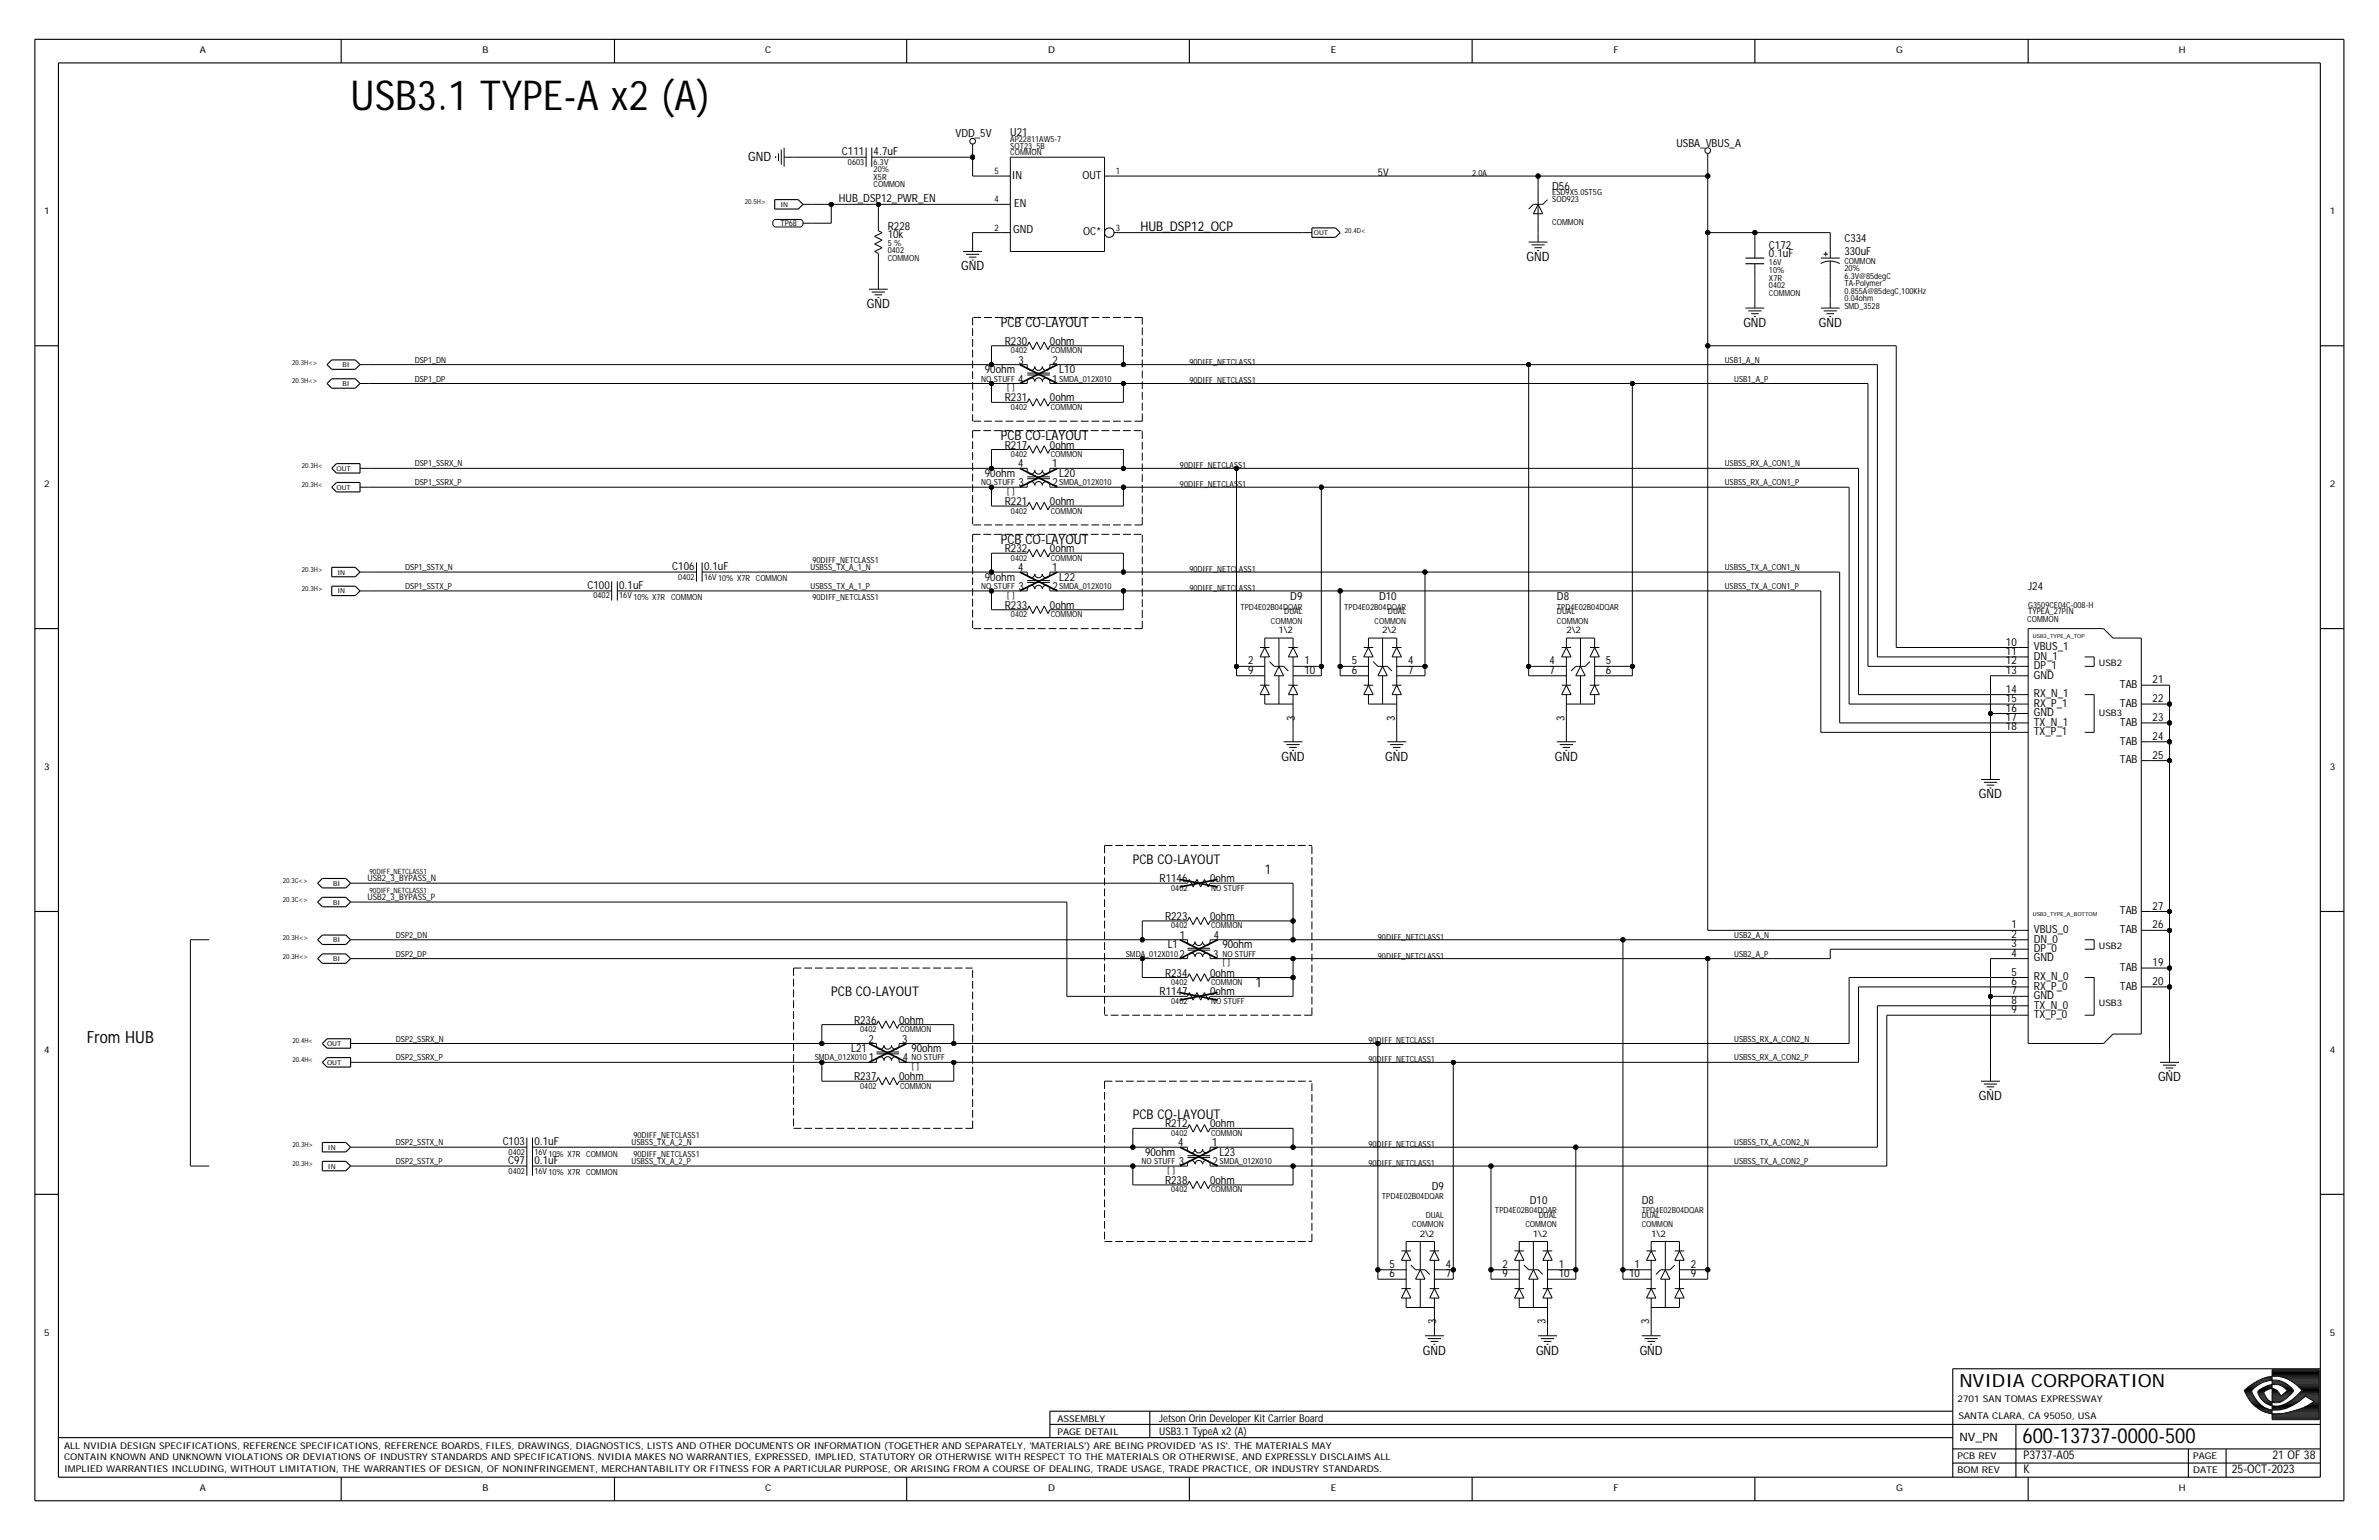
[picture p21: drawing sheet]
<svg xmlns="http://www.w3.org/2000/svg" width="432mm" height="279mm" viewBox="0 0 432 279" stroke-linecap="round" stroke-linejoin="round" font-family="sans-serif">
<defs><g id="words">
<text font-size="7.5" x="63.6" y="20">USB3.1 TYPE-A x2 (A)</text>
<text font-size="3.8" x="367.1" y="261.8">600-13737-0000-500</text>
<text font-size="3.3" x="355.6" y="251.6">NVIDIA CORPORATION</text>
<text font-size="3" x="15.7" y="189.3">From HUB</text>
<g font-size="2.4">
<text x="207" y="41.9">HUB_DSP12_OCP</text>
<text x="181.7" y="59.3">PCB CO-LAYOUT</text>
<text x="181.7" y="79.8">PCB CO-LAYOUT</text>
<text x="181.7" y="98.7">PCB CO-LAYOUT</text>
<text x="205.6" y="156.8">PCB CO-LAYOUT</text>
<text x="229.6" y="158.5">1</text>
<text x="227.9" y="179.1">1</text>
<text x="150.9" y="180.8">PCB CO-LAYOUT</text>
<text x="205.6" y="203">PCB CO-LAYOUT</text>
</g>
<g font-size="2.3">
<text x="135.8" y="29.2">GND</text>
<text x="277.1" y="47.3">GND</text>
<text x="174.4" y="49">GND</text>
<text x="157.3" y="55.9">GND</text>
<text x="316.4" y="59.3">GND</text>
<text x="330.1" y="59.3">GND</text>
<text x="232.6" y="138">GND</text>
<text x="251.4" y="138">GND</text>
<text x="282.2" y="138">GND</text>
<text x="359.2" y="144.8">GND</text>
<text x="391.7" y="196.2">GND</text>
<text x="359.2" y="199.6">GND</text>
<text x="258.3" y="245.8">GND</text>
<text x="278.8" y="245.8">GND</text>
<text x="297.6" y="245.8">GND</text>
</g>
<g font-size="2.2">
<text x="367.3" y="267.3">K</text>
<text x="367.3" y="264.8">P3737-A05</text>
<text x="405.1" y="267.3">25-OCT-2023</text>
<text x="412.5" y="264.8">21 OF 38</text>
</g>
<text font-size="2.1" x="355.6" y="261.5">NV_PN</text>
<g font-size="2">
<text x="152.8" y="28.2">C111</text>
<text x="158.6" y="28.2">4.7uF</text>
<text x="173.4" y="24.9">VDD_5V</text>
<text x="183.4" y="24.6">U21</text>
<text x="304.3" y="26.6">USBA_VBUS_A</text>
<text x="183.7" y="32.5">IN</text>
<text x="196.5" y="32.5">OUT</text>
<text x="281.7" y="34.5">D56</text>
<text x="152.2" y="36.7">HUB_DSP12_PWR_EN</text>
<text x="161.1" y="41.7">R228</text>
<text x="184.1" y="37.6">EN</text>
<text x="161.1" y="43.2">10k</text>
<text x="183.9" y="42.3">GND</text>
<text x="196.6" y="42.7">OC*</text>
<text x="321.1" y="45.1">C172</text>
<text x="321.1" y="46.7">0.1uF</text>
<text x="334.8" y="46.3">330uF</text>
<text x="334.8" y="43.9">C334</text>
<text x="182.4" y="62.6">R230</text>
<text x="184.9" y="66">3</text>
<text x="190.6" y="62.6">0ohm</text>
<text x="191" y="66">2</text>
<text x="178.8" y="67.7">90ohm</text>
<text x="184.8" y="69.4">4</text>
<text x="190.9" y="69.4">1</text>
<text x="192.3" y="67.7">L10</text>
<text x="182.4" y="72.8">R231</text>
<text x="190.6" y="72.8">0ohm</text>
<text x="182.4" y="81.4">R217</text>
<text x="190.6" y="81.4">0ohm</text>
<text x="178.8" y="86.5">90ohm</text>
<text x="184.8" y="84.8">4</text>
<text x="184.9" y="88.2">3</text>
<text x="190.9" y="84.8">1</text>
<text x="191" y="88.2">2</text>
<text x="192.3" y="86.5">L20</text>
<text x="182.4" y="91.6">R221</text>
<text x="190.6" y="91.6">0ohm</text>
<text x="182.4" y="100.2">R232</text>
<text x="190.6" y="100.2">0ohm</text>
<text x="106.6" y="106.9">C100</text>
<text x="112.4" y="106.9">0.1uF</text>
<text x="122" y="103.4">C106</text>
<text x="127.8" y="103.4">0.1uF</text>
<text x="178.8" y="105.3">90ohm</text>
<text x="184.8" y="103.6">4</text>
<text x="184.9" y="107">3</text>
<text x="190.9" y="103.6">1</text>
<text x="191" y="107">2</text>
<text x="192.3" y="105.3">L22</text>
<text x="368.1" y="107">J24</text>
<text x="182.4" y="110.5">R233</text>
<text x="190.6" y="110.5">0ohm</text>
<text x="234.2" y="108.9">D9</text>
<text x="250.3" y="108.9">D10</text>
<text x="282.6" y="108.9">D8</text>
<text x="364.1" y="117.1">10</text>
<text x="364.1" y="118.8">11</text>
<text x="369.2" y="118">VBUS_1</text>
<text x="369.2" y="119.7">DN_1</text>
<text x="226.5" y="122.3">9</text>
<text x="226.5" y="120.6">2</text>
<text x="236.7" y="122.3">10</text>
<text x="236.7" y="120.6">1</text>
<text x="245.3" y="122.3">6</text>
<text x="245.3" y="120.6">5</text>
<text x="255.6" y="122.3">7</text>
<text x="255.6" y="120.6">4</text>
<text x="281.3" y="122.3">7</text>
<text x="281.3" y="120.6">4</text>
<text x="291.5" y="122.3">6</text>
<text x="291.5" y="120.6">5</text>
<text x="364.1" y="125.7">14</text>
<text x="364.1" y="122.3">13</text>
<text x="364.1" y="120.6">12</text>
<text x="369.2" y="121.4">DP_1</text>
<text x="369.2" y="123.1">GND</text>
<text x="384.8" y="124.8">TAB</text>
<text x="390.7" y="124">21</text>
<text x="235" y="130.8" transform="rotate(-90 235 130.8)">3</text>
<text x="253.2" y="130.8" transform="rotate(-90 253.2 130.8)">3</text>
<text x="284" y="130.8" transform="rotate(-90 284 130.8)">3</text>
<text x="364.1" y="130.8">17</text>
<text x="364.1" y="127.4">15</text>
<text x="364.1" y="129.1">16</text>
<text x="369.2" y="130">GND</text>
<text x="369.2" y="128.3">RX_P_1</text>
<text x="369.2" y="126.5">RX_N_1</text>
<text x="369.2" y="131.7">TX_N_1</text>
<text x="384.8" y="128.3">TAB</text>
<text x="384.8" y="131.7">TAB</text>
<text x="390.7" y="130.8">23</text>
<text x="390.7" y="127.4">22</text>
<text x="364.1" y="132.5">18</text>
<text x="369.2" y="133.4">TX_P_1</text>
<text x="384.8" y="135.1">TAB</text>
<text x="390.7" y="137.7">25</text>
<text x="390.7" y="134.2">24</text>
<text x="384.8" y="138.5">TAB</text>
<text x="210.5" y="160.1">R1146</text>
<text x="219.6" y="160.1">0ohm</text>
<text x="211.5" y="166.9">R223</text>
<text x="219.6" y="166.9">0ohm</text>
<text x="384.8" y="165.9">TAB</text>
<text x="390.7" y="165">27</text>
<text x="211.9" y="172">L1</text>
<text x="214.1" y="173.8">2</text>
<text x="214.2" y="170.3">1</text>
<text x="220.2" y="173.8">3</text>
<text x="220.3" y="170.3">4</text>
<text x="221.9" y="172">90ohm</text>
<text x="365.1" y="168.4">1</text>
<text x="365.1" y="173.6">4</text>
<text x="365.1" y="171.9">3</text>
<text x="365.1" y="170.2">2</text>
<text x="369.2" y="169.3">VBUS_0</text>
<text x="369.2" y="171">DN_0</text>
<text x="369.2" y="172.7">DP_0</text>
<text x="384.8" y="169.3">TAB</text>
<text x="390.7" y="168.4">26</text>
<text x="211.5" y="177.2">R234</text>
<text x="219.6" y="177.2">0ohm</text>
<text x="365.1" y="178.7">6</text>
<text x="365.1" y="177">5</text>
<text x="369.2" y="174.4">GND</text>
<text x="369.2" y="177.9">RX_N_0</text>
<text x="369.2" y="179.6">RX_P_0</text>
<text x="384.8" y="176.1">TAB</text>
<text x="384.8" y="179.6">TAB</text>
<text x="390.7" y="178.7">20</text>
<text x="390.7" y="175.3">19</text>
<text x="155" y="185.7">R236</text>
<text x="163.2" y="185.7">0ohm</text>
<text x="210.5" y="180.6">R1147</text>
<text x="219.6" y="180.6">0ohm</text>
<text x="365.1" y="183.8">9</text>
<text x="365.1" y="182.1">8</text>
<text x="365.1" y="180.4">7</text>
<text x="369.2" y="183">TX_N_0</text>
<text x="369.2" y="181.3">GND</text>
<text x="369.2" y="184.7">TX_P_0</text>
<text x="154.5" y="190.9">L21</text>
<text x="157.7" y="189.1">2</text>
<text x="163.8" y="189.1">3</text>
<text x="165.4" y="190.9">90ohm</text>
<text x="155" y="196">R237</text>
<text x="157.7" y="192.6">1</text>
<text x="163.2" y="196">0ohm</text>
<text x="163.9" y="192.6">4</text>
<text x="91.2" y="207.8">C103</text>
<text x="97" y="207.8">0.1uF</text>
<text x="207.8" y="209.7">90ohm</text>
<text x="211.5" y="204.5">R212</text>
<text x="213.9" y="208">4</text>
<text x="219.6" y="204.5">0ohm</text>
<text x="220" y="208">1</text>
<text x="221.4" y="209.7">L23</text>
<text x="92.2" y="211.2">C97</text>
<text x="97" y="211.2">0.1uF</text>
<text x="211.5" y="214.8">R238</text>
<text x="214" y="211.4">3</text>
<text x="219.6" y="214.8">0ohm</text>
<text x="220.1" y="211.4">2</text>
<text x="259.9" y="215.8">D9</text>
<text x="277.7" y="218.4">D10</text>
<text x="298" y="218.4">D8</text>
<text x="252.2" y="230">5</text>
<text x="252.2" y="231.7">6</text>
<text x="262.4" y="230">4</text>
<text x="262.4" y="231.7">7</text>
<text x="272.7" y="231.7">9</text>
<text x="272.7" y="230">2</text>
<text x="282.9" y="231.7">10</text>
<text x="282.9" y="230">1</text>
<text x="295.7" y="231.7">10</text>
<text x="296.7" y="230">1</text>
<text x="306.9" y="230">2</text>
<text x="306.9" y="231.7">9</text>
<text x="260.7" y="240.3" transform="rotate(-90 260.7 240.3)">3</text>
<text x="280.5" y="240.3" transform="rotate(-90 280.5 240.3)">3</text>
<text x="299.4" y="240.3" transform="rotate(-90 299.4 240.3)">3</text>
</g>
<g font-size="1.9">
<text x="250.1" y="31.9">5V</text>
<text x="210.4" y="257.9">Jetson Orin Developer Kit Carrier Board</text>
<text x="210.4" y="260.3">USB3.1 TypeA x2 (A)</text>
</g>
<g font-size="1.7">
<text x="36.3" y="9.7">A</text>
<text x="87.6" y="9.7">B</text>
<text x="138.9" y="9.7">C</text>
<text x="190.2" y="9.7">D</text>
<text x="241.5" y="9.7">E</text>
<text x="292.9" y="9.7">F</text>
<text x="344.2" y="9.7">G</text>
<text x="395.5" y="9.7">H</text>
<text x="8" y="38.8">1</text>
<text x="422.9" y="38.8">1</text>
<text x="8" y="88.4">2</text>
<text x="422.9" y="88.4">2</text>
<text x="8" y="139.7">3</text>
<text x="422.9" y="139.7">3</text>
<text x="8" y="191">4</text>
<text x="422.9" y="191">4</text>
<text x="8" y="242.3">5</text>
<text x="422.9" y="242.3">5</text>
<text x="191.9" y="257.9">ASSEMBLY</text>
<text x="355.3" y="254.3">2701 SAN TOMAS EXPRESSWAY</text>
<text x="355.5" y="257.4">SANTA CLARA, CA 95050, USA</text>
<text x="11.6" y="262.9">ALL NVIDIA DESIGN SPECIFICATIONS, REFERENCE SPECIFICATIONS, REFERENCE BOARDS, FILES, DRAWINGS, DIAGNOSTICS, LISTS AND OTHER DOCUMENTS OR INFORMATION (TOGETHER AND SEPARATELY, 'MATERIALS') ARE BEING PROVIDED 'AS IS'. THE MATERIALS MAY</text>
<text x="191.9" y="260.3">PAGE DETAIL</text>
<text x="11.6" y="264.9">CONTAIN KNOWN AND UNKNOWN VIOLATIONS OR DEVIATIONS OF INDUSTRY STANDARDS AND SPECIFICATIONS. NVIDIA MAKES NO WARRANTIES, EXPRESSED, IMPLIED, STATUTORY OR OTHERWISE WITH RESPECT TO THE MATERIALS OR OTHERWISE, AND EXPRESSLY DISCLAIMS ALL</text>
<text x="11.6" y="267.2">IMPLIED WARRANTIES INCLUDING, WITHOUT LIMITATION, THE WARRANTIES OF DESIGN, OF NONINFRINGEMENT, MERCHANTABILITY OR FITNESS FOR A PARTICULAR PURPOSE, OR ARISING FROM A COURSE OF DEALING, TRADE USAGE, TRADE PRACTICE, OR INDUSTRY STANDARDS.</text>
<text x="355.3" y="267.3">BOM REV</text>
<text x="355.3" y="264.8">PCB REV</text>
<text x="398.1" y="264.8">PAGE</text>
<text x="398.1" y="267.3">DATE</text>
<text x="36.3" y="270.6">A</text>
<text x="87.6" y="270.6">B</text>
<text x="138.9" y="270.6">C</text>
<text x="190.2" y="270.6">D</text>
<text x="241.5" y="270.6">E</text>
<text x="292.9" y="270.6">F</text>
<text x="344.2" y="270.6">G</text>
<text x="395.5" y="270.6">H</text>
</g>
<g font-size="1.6">
<text x="180.5" y="31.6">5</text>
<text x="202.5" y="31.6">1</text>
<text x="180.5" y="41.9">2</text>
<text x="180.5" y="36.7">4</text>
<text x="202.5" y="41.9">3</text>
<text x="232" y="114.9">1\2</text>
<text x="250.9" y="114.9">2\2</text>
<text x="284.3" y="114.9">2\2</text>
<text x="381" y="120.9">USB2</text>
<text x="381" y="130">USB3</text>
<text x="66.7" y="159.9">USB2_3_BYPASS_N</text>
<text x="66.7" y="163.3">USB2_3_BYPASS_P</text>
<text x="381" y="172.2">USB2</text>
<text x="381" y="182.5">USB3</text>
<text x="257.7" y="224.4">2\2</text>
<text x="278.2" y="224.4">1\2</text>
<text x="299.7" y="224.4">1\2</text>
</g>
<g font-size="1.5">
<text x="153.9" y="29.9">0603</text>
<text x="158.6" y="29.9">6.3V</text>
<text x="183.4" y="28.2">COMMON</text>
<text x="183.4" y="27">SOT23_5B</text>
<text x="183.4" y="25.8">AP22811AW5-7</text>
<text x="158.6" y="34">COMMON</text>
<text x="158.6" y="32.6">X5R</text>
<text x="158.6" y="31.3">20%</text>
<text x="267.2" y="31.9">2.0A</text>
<text x="281.7" y="35.4">ESD9X5.0ST5G</text>
<text x="141.6" y="40.9">TP68</text>
<text x="281.7" y="36.7">SOD923</text>
<text x="281.7" y="40.8">COMMON</text>
<text x="161.1" y="44.6">5 %</text>
<text x="161.1" y="46">0402</text>
<text x="161.1" y="47.3">COMMON</text>
<text x="334.8" y="47.9">COMMON</text>
<text x="321.1" y="53.7">COMMON</text>
<text x="321.1" y="48">16V</text>
<text x="321.1" y="52.3">0402</text>
<text x="321.1" y="50.9">X7R</text>
<text x="321.1" y="49.6">10%</text>
<text x="334.8" y="53.3">0.855A@85degC,100KHz</text>
<text x="334.8" y="52">TA-Polymer</text>
<text x="334.8" y="50.6">6.3V@85degC</text>
<text x="334.8" y="49.2">20%</text>
<text x="334.8" y="54.7">0.04ohm</text>
<text x="334.8" y="56.1">SMD_3528</text>
<text x="75.3" y="65.8">DSP1_DN</text>
<text x="183.5" y="64.1">0402</text>
<text x="190.7" y="64.1">COMMON</text>
<text x="313" y="65.8">USB1_A_N</text>
<text x="75.3" y="69.2">DSP1_DP</text>
<text x="178.1" y="69.2">NO STUFF</text>
<text x="182.8" y="70.8">[ ]</text>
<text x="192.3" y="69.2">SMDA_012X010</text>
<text x="215.9" y="69.6">90DIFF_NETCLASS1</text>
<text x="215.9" y="66.2">90DIFF_NETCLASS1</text>
<text x="314.8" y="69.2">USB1_A_P</text>
<text x="183.5" y="74.4">0402</text>
<text x="190.7" y="74.4">COMMON</text>
<text x="183.5" y="82.9">0402</text>
<text x="190.7" y="82.9">COMMON</text>
<text x="75.3" y="88.1">DSP1_SSRX_P</text>
<text x="75.3" y="84.6">DSP1_SSRX_N</text>
<text x="178.1" y="88.1">NO STUFF</text>
<text x="182.8" y="89.6">[ ]</text>
<text x="192.3" y="88.1">SMDA_012X010</text>
<text x="214.2" y="85">90DIFF_NETCLASS1</text>
<text x="214.2" y="88.4">90DIFF_NETCLASS1</text>
<text x="313" y="84.6">USBSS_RX_A_CON1_N</text>
<text x="313" y="88.1">USBSS_RX_A_CON1_P</text>
<text x="183.5" y="93.2">0402</text>
<text x="190.7" y="93.2">COMMON</text>
<text x="183.5" y="101.7">0402</text>
<text x="190.7" y="101.7">COMMON</text>
<text x="73.6" y="106.9">DSP1_SSTX_P</text>
<text x="73.6" y="103.4">DSP1_SSTX_N</text>
<text x="123.1" y="105.2">0402</text>
<text x="127.8" y="105.2">16V 10% X7R COMMON</text>
<text x="147.1" y="106.9">USBSS_TX_A_1_P</text>
<text x="147.1" y="103.4">USBSS_TX_A_1_N</text>
<text x="147.5" y="102.1">90DIFF_NETCLASS1</text>
<text x="178.1" y="106.9">NO STUFF</text>
<text x="192.3" y="106.9">SMDA_012X010</text>
<text x="215.9" y="103.8">90DIFF_NETCLASS1</text>
<text x="215.9" y="107.2">90DIFF_NETCLASS1</text>
<text x="313" y="103.4">USBSS_TX_A_CON1_N</text>
<text x="313" y="106.9">USBSS_TX_A_CON1_P</text>
<text x="107.7" y="108.6">0402</text>
<text x="112.4" y="108.6">16V 10% X7R COMMON</text>
<text x="147.5" y="108.9">90DIFF_NETCLASS1</text>
<text x="182.8" y="108.4">[ ]</text>
<text x="183.5" y="112">0402</text>
<text x="190.7" y="112">COMMON</text>
<text x="225.2" y="110.6">TPD4E02B04DQAR</text>
<text x="230.7" y="113.2">COMMON</text>
<text x="233.1" y="111.5">DUAL</text>
<text x="244" y="110.6">TPD4E02B04DQAR</text>
<text x="249.5" y="113.2">COMMON</text>
<text x="251.9" y="111.5">DUAL</text>
<text x="282.6" y="111.5">DUAL</text>
<text x="282.6" y="113.2">COMMON</text>
<text x="282.6" y="110.6">TPD4E02B04DQAR</text>
<text x="368" y="112.9">COMMON</text>
<text x="368.1" y="110.3">G3509CE04C-008-H</text>
<text x="368.1" y="111.5">TYPEA_27PIN</text>
<text x="212.6" y="161.6">0402</text>
<text x="219.8" y="161.6">NO STUFF</text>
<text x="71.8" y="173.6">DSP2_DP</text>
<text x="71.8" y="170.2">DSP2_DN</text>
<text x="204.3" y="173.6">SMDA_012X010</text>
<text x="212.6" y="168.4">0402</text>
<text x="219.8" y="168.4">COMMON</text>
<text x="221.9" y="173.6">NO STUFF</text>
<text x="250.1" y="170.5">90DIFF_NETCLASS1</text>
<text x="250.1" y="173.9">90DIFF_NETCLASS1</text>
<text x="314.8" y="173.6">USB2_A_P</text>
<text x="314.8" y="170.2">USB2_A_N</text>
<text x="212.6" y="178.7">0402</text>
<text x="219.8" y="178.7">COMMON</text>
<text x="221.9" y="175.1">[ ]</text>
<text x="212.6" y="182.1">0402</text>
<text x="219.8" y="182.1">NO STUFF</text>
<text x="71.8" y="189">DSP2_SSRX_N</text>
<text x="156.1" y="187.3">0402</text>
<text x="163.4" y="187.3">COMMON</text>
<text x="248.4" y="189.3">90DIFF_NETCLASS1</text>
<text x="314.8" y="189">USBSS_RX_A_CON2_N</text>
<text x="71.8" y="192.4">DSP2_SSRX_P</text>
<text x="147.9" y="192.4">SMDA_012X010</text>
<text x="156.1" y="197.5">0402</text>
<text x="163.4" y="197.5">COMMON</text>
<text x="165.4" y="192.4">NO STUFF</text>
<text x="165.4" y="193.9">[ ]</text>
<text x="248.4" y="192.7">90DIFF_NETCLASS1</text>
<text x="314.8" y="192.4">USBSS_RX_A_CON2_P</text>
<text x="71.8" y="207.8">DSP2_SSTX_N</text>
<text x="92.3" y="209.5">0402</text>
<text x="97" y="209.5">16V 10% X7R COMMON</text>
<text x="114.6" y="207.8">USBSS_TX_A_2_N</text>
<text x="115" y="209.8">90DIFF_NETCLASS1</text>
<text x="115" y="206.4">90DIFF_NETCLASS1</text>
<text x="212.6" y="206.1">0402</text>
<text x="219.8" y="206.1">COMMON</text>
<text x="248.4" y="208.1">90DIFF_NETCLASS1</text>
<text x="314.8" y="207.8">USBSS_TX_A_CON2_N</text>
<text x="71.8" y="211.2">DSP2_SSTX_P</text>
<text x="92.3" y="212.9">0402</text>
<text x="97" y="212.9">16V 10% X7R COMMON</text>
<text x="114.6" y="211.2">USBSS_TX_A_2_P</text>
<text x="207.2" y="211.2">NO STUFF</text>
<text x="211.9" y="212.8">[ ]</text>
<text x="221.4" y="211.2">SMDA_012X010</text>
<text x="248.4" y="211.6">90DIFF_NETCLASS1</text>
<text x="314.8" y="211.2">USBSS_TX_A_CON2_P</text>
<text x="212.6" y="216.3">0402</text>
<text x="219.8" y="216.3">COMMON</text>
<text x="250.8" y="217.5">TPD4E02B04DQAR</text>
<text x="258.8" y="221">DUAL</text>
<text x="271.3" y="220.1">TPD4E02B04DQAR</text>
<text x="279.3" y="221">DUAL</text>
<text x="298" y="221">DUAL</text>
<text x="298" y="220.1">TPD4E02B04DQAR</text>
<text x="256.3" y="222.7">COMMON</text>
<text x="276.9" y="222.7">COMMON</text>
<text x="298" y="222.7">COMMON</text>
</g>
<g font-size="1.3">
<text x="135.2" y="37.1">20.5H&gt;</text>
<text x="244.1" y="42.2">20.4D&lt;</text>
<text x="53" y="69.6">20.3H&lt;&gt;</text>
<text x="53" y="66.2">20.3H&lt;&gt;</text>
<text x="54.8" y="88.4">20.3H&lt;</text>
<text x="54.8" y="85">20.3H&lt;</text>
<text x="54.8" y="103.8">20.3H&gt;</text>
<text x="54.8" y="107.2">20.3H&gt;</text>
<text x="51.3" y="160.2">20.3C&lt;&gt;</text>
<text x="67.1" y="158.5">90DIFF_NETCLASS1</text>
<text x="67.1" y="161.9">90DIFF_NETCLASS1</text>
<text x="51.3" y="163.7">20.3C&lt;&gt;</text>
<text x="51.3" y="170.5">20.3H&lt;&gt;</text>
<text x="51.3" y="173.9">20.3H&lt;&gt;</text>
<text x="53.1" y="189.3">20.4H&lt;</text>
<text x="53.1" y="192.7">20.4H&lt;</text>
<text x="53.1" y="208.1">20.3H&gt;</text>
<text x="53.1" y="211.6">20.3H&gt;</text>
</g>
<g font-size="1.2">
<text x="141.6" y="37.5">IN</text>
<text x="238.5" y="42.7">OUT</text>
<text x="62.2" y="66.6">BI</text>
<text x="62.2" y="70">BI</text>
<text x="61.1" y="85.4">OUT</text>
<text x="61.1" y="88.8">OUT</text>
<text x="61.2" y="104.2">IN</text>
<text x="61.2" y="107.7">IN</text>
<text x="60.4" y="160.7">BI</text>
<text x="60.4" y="164.1">BI</text>
<text x="60.4" y="170.9">BI</text>
<text x="60.4" y="174.4">BI</text>
<text x="59.4" y="189.8">OUT</text>
<text x="59.4" y="193.2">OUT</text>
<text x="59.5" y="208.6">IN</text>
<text x="59.5" y="212">IN</text>
</g>
<g font-size="1">
<text x="369" y="115.8">USB3_TYPE_A_TOP</text>
<text x="369" y="166.2">USB3_TYPE_A_BOTTOM</text>
</g>
</g></defs>
<g fill="none" stroke="#000" stroke-width=".18">
<path d="M140.6 39.8l-.3 .4zM140.6 39.8h4.8zM140.8 28.4v.3zM141.3 27.8v1.4zM141.8 27.2v2.7zM142.3 28.5h1.7zM142.3 26.8v3.4zM144 28.5h10.3zM145.4 39.8l.3 .4zM145.7 37.1h1.8zM147.5 37.1h3.4zM150.9 37.1h8.5z"/>
<path d="M150.9 37.1v3.4zM154.3 28.5h2.9zM157.2 26.8v3.5zM158.2 28.5h2.9zM158.2 26.8v3.5zM159.4 37.1h22.3zM159.4 37.1v3.4zM161.1 28.5h15.4zM176.5 31.9h5.2zM176.5 28.5v3.4zM176.5 26.8v1.7zM176.5 26.1v.7z"/>
<path d="M181.7 37.1h1.7zM181.7 31.9h1.7zM183.4 28.5h17.1zM183.4 28.5v17.1zM200.5 31.9h1.7zM200.5 28.5v17.1zM202.2 31.9h77zM278.3 38.8h1.7zM278.3 37.1l-.8 .8zM278.3 37.1h1.7zM279.2 31.9h30.8zM279.2 31.9v1.8z"/>
<path d="M279.2 37.1l.8 1.7zM279.2 37.1l-.9 1.7zM279.2 33.7v6.8zM280 37.1l.9-.9zM310 28.5v3.4zM310 31.9v10.3zM310 27.8v.7zM140.3 40.8l.3 .4zM140.3 40.2v.6zM140.6 41.2h4.8zM145.4 41.2l.3-.4zM145.7 40.5h1.8z"/>
<path d="M145.7 40.2v.6zM147.5 40.5h3.4zM157.7 52.5h3.4zM158.2 53h2.4zM158.7 45.6l.7 .4zM158.7 45.6l1.4-.7zM158.7 44.3l1.4 .6zM158.7 42.9l1.4-.7zM158.7 44.3l1.4-.7zM158.7 42.9l1.4 .7zM158.7 53.5h1.4zM159.3 54h.3z"/>
<path d="M159.4 47.3v3.5zM159.4 46v1.3zM159.4 40.5v1.4zM159.4 41.9l.7 .3zM159.4 50.8v1.7zM174.8 45.6h3.4zM175.3 46.1h2.4zM175.9 46.7h1.3zM176.4 47.2h.3zM176.5 42.2h5.2zM176.5 42.2v1.7zM176.5 43.9v1.7z"/>
<path d="M181.7 42.2h1.7zM183.4 45.6h17.1zM202.2 42.2h34.2zM236.4 42.2h1.7zM277.5 43.9h3.4zM278 44.4h2.4zM278.5 44.9h1.4zM279 45.5h.3zM279.2 40.5v1.7zM279.2 42.2v1.7zM310 42.2h8.5zM310 42.2v20.5z"/>
<path d="M316.8 55.9h3.4zM317.3 56.4h2.4zM317.8 56.9h1.4zM318.3 57.4h.4zM318.5 50.8v3.4zM318.5 42.2h13.7zM318.5 42.2v1.7zM318.5 47.9v2.9zM318.5 43.9v2.9zM318.5 54.2v1.7zM330.5 47.8a3.5 3.5 0 0 1 3.4 0M330.5 55.9h3.4z"/>
<path d="M330.5 46.8h3.4zM331 46.1h.8zM331 56.4h2.4zM331.4 45.7v.8zM331.5 56.9h1.4zM332 57.4h.4zM332.2 50.8v3.4zM332.2 42.2v1.7zM332.2 54.2v1.7zM332.2 47.3v3.5zM332.2 43.9v2.9zM65.3 66.2h1.8z"/>
<path d="M65.3 69.6h1.8zM67.1 66.2h112.9zM67.1 69.6h112.9zM180 62.7h5.1zM180 62.7v3.5zM180 66.2h5.1zM180 69.6h5.1zM180 69.6v3.4zM180 73h5.1zM185.1 62.7h1.4zM185.1 69.6h1.4zM185.1 66.2h1.4z"/>
<path d="M185.1 73h1.4zM186.5 69.2v.4zM186.5 66.2v.3zM186.5 67.7h4.1zM186.5 68h4.1zM186.5 66.5a.68 .68 0 0 0 .6 .7 .68 .68 0 0 0 .7-.7 .68 .68 0 0 0 .7 .7 .68 .68 0 0 0 .7-.7 .68 .68 0 0 0 .7 .7 .68 .68 0 0 0 .7-.7M186.5 69.2a.68 .68 0 0 1 .6-.6 .68 .68 0 0 1 .7 .6 .68 .68 0 0 1 .7-.6 .68 .68 0 0 1 .7 .6 .68 .68 0 0 1 .7-.6 .68 .68 0 0 1 .7 .6M186.8 62l-.3 .7zM186.8 62l.7 1.4zM186.8 72.3l-.3 .7zM186.8 72.3l.7 1.4zM188.2 62l-.7 1.4z"/>
<path d="M188.2 62l.7 1.4zM188.2 72.3l-.7 1.4zM188.2 72.3l.7 1.4zM189.5 62l-.6 1.4zM189.5 62l.7 1.4zM189.5 72.3l-.6 1.4zM189.5 72.3l.7 1.4zM190.6 62.7h1.3zM190.6 62.7l-.4 .7zM190.6 69.6h1.3zM190.6 69.2v.4zM190.6 66.2h1.3z"/>
<path d="M190.6 66.2v.3zM190.6 73h1.3zM190.6 73l-.4 .7zM191.9 66.2h12zM191.9 62.7h12zM191.9 69.6h12zM191.9 73h12zM203.9 66.2h73.6zM203.9 62.7v3.5zM203.9 69.6h92.4zM203.9 69.6v3.4zM277.5 66.2v54.7z"/>
<path d="M277.5 66.2h63.3zM296.3 69.6h42.7zM296.3 69.6v51.3zM310 62.7h34.2zM310 62.7v106.1zM339 69.6v51.3zM340.8 66.2v53zM344.2 62.7v54.8zM65.3 85h1.8zM65.3 88.4h1.8zM67.1 88.4h112.9zM67.1 85h112.9z"/>
<path d="M180 88.4h5.1zM180 88.4v3.4zM180 91.8h5.1zM180 81.6h5.1zM180 81.6v3.4zM180 85h5.1zM185.1 81.6h1.4zM185.1 91.8h1.4zM185.1 88.4h1.4zM185.1 85h1.4zM186.5 88.1v.3zM186.5 85v.3z"/>
<path d="M186.5 86.9h4.1zM186.5 86.5h4.1zM186.5 85.3a.68 .68 0 0 0 .6 .7 .68 .68 0 0 0 .7-.7 .68 .68 0 0 0 .7 .7 .68 .68 0 0 0 .7-.7 .68 .68 0 0 0 .7 .7 .68 .68 0 0 0 .7-.7M186.5 88.1a.68 .68 0 0 1 .6-.7 .68 .68 0 0 1 .7 .7 .68 .68 0 0 1 .7-.7 .68 .68 0 0 1 .7 .7 .68 .68 0 0 1 .7-.7 .68 .68 0 0 1 .7 .7M186.8 80.9l-.3 .7zM186.8 80.9l.7 1.3zM186.8 91.1l-.3 .7zM186.8 91.1l.7 1.4zM186.8 99.7l-.3 .7zM186.8 99.7l.7 1.4zM188.2 80.9l-.7 1.3zM188.2 80.9l.7 1.3z"/>
<path d="M188.2 91.1l-.7 1.4zM188.2 91.1l.7 1.4zM188.2 99.7l-.7 1.4zM188.2 99.7l.7 1.4zM189.5 80.9l-.6 1.3zM189.5 80.9l.7 1.3zM189.5 91.1l-.6 1.4zM189.5 91.1l.7 1.4zM189.5 99.7l-.6 1.4zM189.5 99.7l.7 1.4zM190.6 81.6h1.3zM190.6 81.6l-.4 .6z"/>
<path d="M190.6 91.8h1.3zM190.6 91.8l-.4 .7zM190.6 85h1.3zM190.6 85v.3zM190.6 88.4h1.3zM190.6 88.1v.3zM191.9 88.4h12zM191.9 91.8h12zM191.9 85h12zM191.9 81.6h12zM203.9 88.4h35.9zM203.9 88.4v3.4z"/>
<path d="M203.9 85h20.5zM203.9 81.6v3.4zM224.4 85h112.9zM224.4 85v35.9zM239.8 88.4h95.8zM239.8 88.4v32.5zM335.6 88.4v39.3zM337.3 85v41zM65.3 103.8h1.8zM65.3 107.2h1.8zM67.1 103.8h56.4zM67.1 107.2h41z"/>
<path d="M108.1 107.2h2.9zM111 105.5v3.5zM112 107.2h3zM112 105.5v3.5zM115 107.2h65zM123.5 103.8h2.9zM126.4 102v3.5zM127.4 103.8h2.9zM127.4 102v3.5zM130.3 103.8h49.7zM180 103.8h5.1zM180 100.4v3.4z"/>
<path d="M180 100.4h5.1zM180 107.2h5.1zM180 107.2v3.4zM180 110.6h5.1zM185.1 100.4h1.4zM185.1 107.2h1.4zM185.1 103.8h1.4zM185.1 110.6h1.4zM186.5 106.9v.3zM186.5 103.8v.3zM186.5 105.7h4.1zM186.5 105.3h4.1z"/>
<path d="M186.5 104.1a.68 .68 0 0 0 .6 .7 .68 .68 0 0 0 .7-.7 .68 .68 0 0 0 .7 .7 .68 .68 0 0 0 .7-.7 .68 .68 0 0 0 .7 .7 .68 .68 0 0 0 .7-.7M186.5 106.9a.68 .68 0 0 1 .6-.7 .68 .68 0 0 1 .7 .7 .68 .68 0 0 1 .7-.7 .68 .68 0 0 1 .7 .7 .68 .68 0 0 1 .7-.7 .68 .68 0 0 1 .7 .7M186.8 109.9l-.3 .7zM186.8 109.9l.7 1.4zM188.2 109.9l-.7 1.4zM188.2 109.9l.7 1.4zM189.5 109.9l-.6 1.4zM189.5 109.9l.7 1.4zM190.6 100.4h1.3zM190.6 100.4l-.4 .7zM190.6 103.8h1.3zM190.6 103.8v.3z"/>
<path d="M190.6 107.2h1.3zM190.6 106.9v.3zM190.6 110.6h1.3zM190.6 110.6l-.4 .7zM191.9 107.2h12zM191.9 110.6h12zM191.9 103.8h12zM191.9 100.4h12zM203.9 107.2h39.3zM203.9 107.2v3.4zM203.9 103.8h54.7zM203.9 100.4v3.4z"/>
<path d="M228.7 119.2h1.7zM228.7 117.5h1.7zM229.6 119.2v5.1zM229.6 115.8h5.1zM229.6 117.5l-.9 1.7zM229.6 115.8v1.7zM229.6 117.5l.8 1.7zM232.1 115.8v5.1zM233.8 117.5h1.8zM233.8 119.2h1.8zM234.7 119.2v5.1zM234.7 117.5l-.9 1.7z"/>
<path d="M234.7 117.5l.9 1.7zM234.7 115.8v1.7zM243.2 107.2h87.3zM243.2 107.2v13.7zM247.5 119.2h1.7zM247.5 117.5h1.7zM248.4 117.5l-.9 1.7zM248.4 117.5l.8 1.7zM248.4 115.8v1.7zM248.4 115.8h5.1zM248.4 119.2v5.1zM250.9 115.8v5.1z"/>
<path d="M252.7 119.2h1.7zM252.7 117.5h1.7zM253.5 117.5l-.8 1.7zM253.5 117.5l.9 1.7zM253.5 115.8v1.7zM253.5 119.2v5.1zM258.6 103.8h75.3zM258.6 103.8v17.1zM283.4 119.2h1.8zM283.4 117.5h1.8zM284.3 117.5l.9 1.7zM284.3 117.5l-.9 1.7z"/>
<path d="M284.3 115.8v1.7zM284.3 115.8h5.1zM284.3 119.2v5.1zM286.9 115.8v5.1zM288.6 119.2h1.7zM288.6 117.5h1.7zM289.4 117.5l.9 1.7zM289.4 117.5l-.8 1.7zM289.4 115.8v1.7zM289.4 119.2v5.1zM330.5 107.2v25.7zM333.9 103.8v27.4z"/>
<path d="M340.8 119.2h25.6zM344.2 117.5h22.2zM366.4 117.5h1.7zM366.4 119.2h1.7zM368.1 114.1h13.7zM368.1 114.1v75.2zM378.4 119.2h1.7zM380.1 119.2v1.7zM381.8 114.1l1.7 1.7zM383.5 115.8h5.2zM388.7 115.8v71.8zM224.4 120.9v1.7z"/>
<path d="M224.4 120.9h3.5zM224.4 122.6h3.5zM227.9 120.9h1.7zM227.9 122.6h1.7zM228.7 126h1.7zM228.7 124.3h1.7zM229.6 126v1.7zM229.6 124.3l-.9 1.7zM229.6 124.3l.8 1.7zM229.6 127.7h5.1zM230.4 120l.9 .9zM231.3 120.9h1.7z"/>
<path d="M231.3 122.6h1.7zM232.1 122.6v5.1zM232.1 120.9l.9 1.7zM232.1 120.9l-.8 1.7zM233 120.9l.8 .8zM233 134.6h3.4zM233.5 135.1h2.4zM233.8 126h1.8zM233.8 124.3h1.8zM234 135.6h1.4zM234.5 136.1h.4zM234.7 129.4v3.5z"/>
<path d="M234.7 120.9h1.7zM234.7 122.6h1.7zM234.7 124.3l.9 1.7zM234.7 124.3l-.9 1.7zM234.7 126v3.4zM234.7 132.9v1.7zM236.4 120.9h3.4zM236.4 122.6h3.4zM239.8 120.9v1.7zM243.2 120.9v1.7zM243.2 120.9h3.5zM243.2 122.6h3.5z"/>
<path d="M246.7 120.9h1.7zM246.7 122.6h1.7zM247.5 126h1.7zM247.5 124.3h1.7zM248.4 126v1.7zM248.4 124.3l-.9 1.7zM248.4 124.3l.8 1.7zM248.4 127.7h5.1zM249.2 120l.9 .9zM250.1 120.9h1.7zM250.1 122.6h1.7zM250.9 122.6v5.1z"/>
<path d="M250.9 120.9l.9 1.7zM250.9 120.9l-.8 1.7zM251.8 120.9l.9 .8zM251.8 134.6h3.4zM252.3 135.1h2.4zM252.7 126h1.7zM252.7 124.3h1.7zM252.8 135.6h1.4zM253.3 136.1h.4zM253.5 129.4v3.5zM253.5 124.3l.9 1.7zM253.5 124.3l-.8 1.7z"/>
<path d="M253.5 120.9h1.7zM253.5 122.6h1.7zM253.5 126v3.4zM253.5 132.9v1.7zM255.2 120.9h3.4zM255.2 122.6h3.4zM258.6 120.9v1.7zM277.5 122.6h5.1zM277.5 120.9v1.7zM277.5 120.9h5.1zM282.6 120.9h1.7zM282.6 122.6h1.7z"/>
<path d="M282.6 134.6h3.4zM283.1 135.1h2.4zM283.4 126h1.8zM283.4 124.3h1.8zM283.6 135.6h1.4zM284.1 136.1h.4zM284.3 129.4v3.5zM284.3 124.3l-.9 1.7zM284.3 124.3l.9 1.7zM284.3 127.7h5.1zM284.3 126v3.4zM284.3 132.9v1.7z"/>
<path d="M286 120.9l-.8 .8zM286 120.9h1.7zM286 122.6h1.7zM286.9 122.6v5.1zM286.9 120.9l-.9 1.7zM286.9 120.9l.8 1.7zM288.6 120l-.9 .9zM288.6 126h1.7zM288.6 124.3h1.7zM289.4 126v1.7zM289.4 124.3l.9 1.7zM289.4 124.3l-.8 1.7z"/>
<path d="M289.4 120.9h1.7zM289.4 122.6h1.7zM291.1 120.9h5.2zM291.1 122.6h5.2zM296.3 120.9v1.7zM330.5 132.9h35.9zM333.9 131.2h32.5zM335.6 127.7h30.8zM337.3 126h29.1zM339 120.9h27.4zM361.3 122.6h5.1zM361.3 122.6v6.8z"/>
<path d="M361.3 129.4h5.1zM361.3 129.4v10.3zM361.3 139.7v1.7zM366.4 132.9h1.7zM366.4 131.2h1.7zM366.4 129.4h1.7zM366.4 127.7h1.7zM366.4 126h1.7zM366.4 122.6h1.7zM366.4 120.9h1.7zM378.4 120.9h1.7zM378.4 132.9h1.7z"/>
<path d="M378.4 126h1.7zM380.1 126v6.9zM388.7 138h1.7zM388.7 134.6h1.7zM388.7 131.2h1.7zM388.7 127.7h1.7zM388.7 124.3h1.7zM390.4 124.3h3.4zM390.4 127.7h3.4zM390.4 131.2h3.4zM390.4 134.6h3.4zM390.4 138h3.4z"/>
<path d="M393.8 124.3v3.4zM393.8 127.7v3.5zM393.8 131.2v3.4zM393.8 134.6v3.4zM393.8 138v27.4zM215.9 159.6l-.4 .6zM215.9 159.6l.7 1.3zM217.2 159.6l-.6 1.3zM217.2 159.6l.7 1.3zM218.6 159.6l-.7 1.3zM218.6 159.6l.7 1.3zM359.6 141.4h3.4z"/>
<path d="M360.1 141.9h2.4zM360.6 142.4h1.4zM361.1 143h.4zM34.6 170.5h3.4zM34.6 170.5v41.1zM63.6 160.2h1.7zM63.6 163.7h1.7zM63.6 170.5h1.7zM63.6 173.9h1.7zM65.3 163.7h128.3zM65.3 170.5h142zM65.3 173.9h142z"/>
<path d="M65.3 160.2h148.9zM193.6 163.7v17.1zM207.3 170.5h6.9zM207.3 167.1v3.4zM207.3 167.1h6.9zM207.3 173.9h6.9zM207.3 173.9v3.4zM207.3 177.3h6.9zM214.2 160.2h1.3zM214.2 167.1h1.3zM214.2 170.5h1.3zM214.2 173.9h1.3z"/>
<path d="M214.2 177.3h1.3zM215.5 170.5v.3zM215.5 173.6v.3zM215.5 172.4h4.1zM215.5 172h4.1zM215.5 170.8a.68 .68 0 0 0 .7 .7 .68 .68 0 0 0 .7-.7 .68 .68 0 0 0 .7 .7 .68 .68 0 0 0 .7-.7 .68 .68 0 0 0 .7 .7 .68 .68 0 0 0 .6-.7M215.5 173.6a.68 .68 0 0 1 .7-.7 .68 .68 0 0 1 .7 .7 .68 .68 0 0 1 .7-.7 .68 .68 0 0 1 .7 .7 .68 .68 0 0 1 .7-.7 .68 .68 0 0 1 .6 .7M215.9 166.4l-.4 .7zM215.9 166.4l.7 1.4zM215.9 176.7l-.4 .6zM215.9 176.7l.7 1.3zM217.2 166.4l-.6 1.4z"/>
<path d="M217.2 166.4l.7 1.4zM217.2 176.7l-.6 1.3zM217.2 176.7l.7 1.3zM218.6 166.4l-.7 1.4zM218.6 166.4l.7 1.4zM218.6 176.7l-.7 1.3zM218.6 176.7l.7 1.3zM219.6 160.2h1.4zM219.6 160.2l-.3 .7zM219.6 167.1h1.4zM219.6 167.1l-.3 .7zM219.6 173.9h1.4z"/>
<path d="M219.6 173.6v.3zM219.6 170.5v.3zM219.6 170.5h1.4zM219.6 177.3h1.4zM219.6 177.3l-.3 .7zM221 173.9h13.7zM221 177.3h13.7zM221 170.5h13.7zM221 167.1h13.7zM221 160.2h13.7zM234.7 173.9h75.3zM234.7 173.9v3.4z"/>
<path d="M234.7 177.3v3.5zM234.7 170.5h59.9zM234.7 167.1v3.4zM234.7 160.2v6.9zM294.6 170.5h71.8zM294.6 170.5v59.9zM310 173.9h22.2zM310 173.9v56.5zM310 168.8h56.4zM332.2 172.2h34.2zM332.2 172.2v1.7zM335.6 177.3h30.8z"/>
<path d="M335.6 177.3v12zM337.3 179.1h29.1zM337.3 179.1v13.6zM361.3 173.9h5.1zM361.3 173.9v6.9zM366.4 179.1h1.7zM366.4 173.9h1.7zM366.4 177.3h1.7zM366.4 170.5h1.7zM366.4 172.2h1.7zM366.4 168.8h1.7zM378.4 172.2h1.7z"/>
<path d="M378.4 170.5h1.7zM378.4 177.3h1.7zM380.1 170.5v1.7zM380.1 177.3v6.9zM388.7 179.1h1.7zM388.7 175.6h1.7zM388.7 165.4h1.7zM388.7 168.8h1.7zM390.4 165.4h3.4zM390.4 168.8h3.4zM390.4 175.6h3.4zM390.4 179.1h3.4z"/>
<path d="M393.8 165.4v3.4zM393.8 168.8v6.8zM393.8 175.6v3.5zM393.8 179.1v11.9zM63.6 192.7h1.7zM63.6 189.3h1.7zM65.3 192.7h83.9zM65.3 189.3h83.9zM149.2 192.7h8.5zM149.2 192.7v3.5zM149.2 196.2h8.5zM149.2 189.3h8.5z"/>
<path d="M149.2 185.9v3.4zM149.2 185.9h8.5zM157.7 192.7h1.4zM157.7 189.3h1.4zM157.7 185.9h1.4zM157.7 196.2h1.4zM159.1 192.4v.3zM159.1 189.3v.4zM159.1 190.9h4.1zM159.1 191.2h4.1zM159.1 189.7a.68 .68 0 0 0 .7 .6 .68 .68 0 0 0 .7-.6 .68 .68 0 0 0 .6 .6 .68 .68 0 0 0 .7-.6 .68 .68 0 0 0 .7 .6 .68 .68 0 0 0 .7-.6M159.1 192.4a.68 .68 0 0 1 .7-.7 .68 .68 0 0 1 .7 .7 .68 .68 0 0 1 .6-.7 .68 .68 0 0 1 .7 .7 .68 .68 0 0 1 .7-.7 .68 .68 0 0 1 .7 .7"/>
<path d="M159.4 185.2l-.3 .7zM159.4 185.2l.7 1.4zM159.4 195.5l-.3 .7zM159.4 195.5l.7 1.3zM160.8 185.2l-.7 1.4zM160.8 185.2l.7 1.4zM160.8 195.5l-.7 1.3zM160.8 195.5l.7 1.3zM162.2 185.2l-.7 1.4zM162.2 185.2l.7 1.4zM162.2 195.5l-.7 1.3zM162.2 195.5l.7 1.3z"/>
<path d="M163.2 192.4v.3zM163.2 192.7h1.4zM163.2 189.3v.4zM163.2 189.3h1.4zM163.2 185.9h1.4zM163.2 185.9l-.3 .7zM163.2 196.2h1.4zM163.2 196.2l-.3 .6zM164.6 189.3h8.5zM164.6 185.9h8.5zM164.6 192.7h8.5zM164.6 196.2h8.5z"/>
<path d="M173.1 189.3h77zM173.1 185.9v3.4zM173.1 192.7h90.7zM173.1 192.7v3.5zM193.6 180.8h20.6zM214.2 180.8h1.3zM215.9 180.1l-.4 .7zM215.9 180.1l.7 1.4zM217.2 180.1l-.6 1.4zM217.2 180.1l.7 1.4zM218.6 180.1l-.7 1.4zM218.6 180.1l.7 1.4z"/>
<path d="M219.6 180.8h1.4zM219.6 180.8l-.3 .7zM221 180.8h13.7zM250.1 189.3h85.5zM250.1 189.3v41.1zM263.8 192.7h73.5zM263.8 192.7v37.7zM340.8 182.5h25.6zM340.8 182.5v25.6zM342.5 184.2h23.9zM342.5 184.2v27.4zM359.6 196.2h3.4z"/>
<path d="M360.1 196.7h2.4zM360.6 197.2h1.4zM361.1 197.7h.4zM361.3 180.8h5.1zM361.3 180.8v13.7zM361.3 194.5v1.7zM366.4 184.2h1.7zM366.4 182.5h1.7zM366.4 180.8h1.7zM368.1 189.3h13.7zM378.4 184.2h1.7zM381.8 189.3l1.7-1.7z"/>
<path d="M383.5 187.6h5.2zM392.1 192.7h3.4zM392.6 193.3h2.4zM393.1 193.8h1.4zM393.6 194.3h.4zM393.8 191v1.7zM34.6 211.6h3.4zM63.6 211.6h1.7zM63.6 208.1h1.7zM65.3 208.1h27.4zM65.3 211.6h27.4zM92.7 208.1h2.9z"/>
<path d="M92.7 211.6h2.9zM95.6 206.4v3.5zM95.6 209.8v3.5zM96.6 208.1h3zM96.6 206.4v3.5zM96.6 211.6h3zM96.6 209.8v3.5zM99.6 208.1h106zM99.6 211.6h106zM205.6 208.1h8.6zM205.6 204.7v3.4zM205.6 204.7h8.6z"/>
<path d="M205.6 211.6h8.6zM205.6 211.6v3.4zM205.6 215h8.6zM214.2 204.7h1.3zM214.2 211.6h1.3zM214.2 208.1h1.3zM214.2 215h1.3zM215.5 211.2v.4zM215.5 208.1v.4zM215.5 210h4.1zM215.5 209.7h4.1zM215.5 208.5a.68 .68 0 0 0 .7 .7 .68 .68 0 0 0 .7-.7 .68 .68 0 0 0 .7 .7 .68 .68 0 0 0 .7-.7 .68 .68 0 0 0 .7 .7 .68 .68 0 0 0 .6-.7"/>
<path d="M215.5 211.2a.68 .68 0 0 1 .7-.7 .68 .68 0 0 1 .7 .7 .68 .68 0 0 1 .7-.7 .68 .68 0 0 1 .7 .7 .68 .68 0 0 1 .7-.7 .68 .68 0 0 1 .6 .7M215.9 204l-.4 .7zM215.9 204l.7 1.4zM215.9 214.3l-.4 .7zM215.9 214.3l.7 1.4zM217.2 204l-.6 1.4zM217.2 204l.7 1.4zM217.2 214.3l-.6 1.4zM217.2 214.3l.7 1.4zM218.6 204l-.7 1.4zM218.6 204l.7 1.4zM218.6 214.3l-.7 1.4z"/>
<path d="M218.6 214.3l.7 1.4zM219.6 204.7h1.4zM219.6 204.7l-.3 .7zM219.6 208.1h1.4zM219.6 208.1v.4zM219.6 211.6h1.4zM219.6 211.2v.4zM219.6 215h1.4zM219.6 215l-.3 .7zM221 211.6h13.7zM221 215h13.7zM221 208.1h13.7z"/>
<path d="M221 204.7h13.7zM234.7 211.6h35.9zM234.7 211.6v3.4zM234.7 208.1h51.3zM234.7 204.7v3.4zM270.6 211.6h71.9zM270.6 211.6v18.8zM286 208.1h54.8zM286 208.1v22.3zM250.1 230.4h3.4zM250.1 230.4v1.7zM250.1 232.1h3.4z"/>
<path d="M253.5 230.4h1.7zM253.5 232.1h1.7zM254.4 228.7h1.7zM254.4 227h1.7zM254.4 235.5h1.7zM254.4 233.8h1.7zM255.2 235.5v1.7zM255.2 233.8l-.8 1.7zM255.2 233.8l.9 1.7zM255.2 227l-.8 1.7zM255.2 227l.9 1.7zM255.2 225.2v1.8z"/>
<path d="M255.2 225.2h5.2zM255.2 237.2h5.2zM255.2 228.7v5.1zM256.1 229.5l.8 .9zM256.9 230.4h1.7zM256.9 232.1h1.7zM257.8 232.1v5.1zM257.8 230.4l.8 1.7zM257.8 230.4l-.9 1.7zM257.8 225.2v5.2zM258.6 230.4l.9 .8zM259.5 228.7h1.7z"/>
<path d="M259.5 227h1.7zM259.5 235.5h1.7zM259.5 233.8h1.7zM260.4 238.9v1.7zM260.4 233.8l.8 1.7zM260.4 233.8l-.9 1.7zM260.4 227l-.9 1.7zM260.4 227l.8 1.7zM260.4 225.2v1.8zM260.4 230.4h1.7zM260.4 232.1h1.7zM260.4 235.5v3.4z"/>
<path d="M260.4 228.7v5.1zM262.1 230.4h1.7zM262.1 232.1h1.7zM263.8 230.4v1.7zM270.6 230.4h3.4zM270.6 230.4v1.7zM270.6 232.1h3.4zM274 230.4h1.8zM274 232.1h1.8zM274.9 235.5h1.7zM274.9 233.8h1.7zM274.9 228.7h1.7z"/>
<path d="M274.9 227h1.7zM275.8 235.5v1.7zM275.8 233.8l-.9 1.7zM275.8 233.8l.8 1.7zM275.8 237.2h5.1zM275.8 228.7v5.1zM275.8 225.2h5.1zM275.8 227l-.9 1.7zM275.8 225.2v1.8zM275.8 227l.8 1.7zM276.6 229.5l.9 .9zM277.5 230.4h1.7z"/>
<path d="M277.5 232.1h1.7zM278.3 232.1v5.1zM278.3 230.4l.9 1.7zM278.3 230.4l-.8 1.7zM278.3 225.2v5.2zM279.2 230.4l.8 .8zM280 235.5h1.7zM280 233.8h1.7zM280 227h1.7zM280 228.7h1.7zM280.9 238.9v1.7zM280.9 230.4h1.7z"/>
<path d="M280.9 232.1h1.7zM280.9 233.8l.8 1.7zM280.9 233.8l-.9 1.7zM280.9 235.5v3.4zM280.9 228.7v5.1zM280.9 227l-.9 1.7zM280.9 227l.8 1.7zM280.9 225.2v1.8zM282.6 230.4h3.4zM282.6 232.1h3.4zM286 230.4v1.7zM294.6 230.4h3.4z"/>
<path d="M294.6 230.4v1.7zM294.6 232.1h3.4zM298 230.4h1.7zM298 232.1h1.7zM298.8 235.5h1.8zM298.8 233.8h1.8zM298.8 227h1.8zM298.8 228.7h1.8zM299.7 238.9v1.7zM299.7 233.8l-.9 1.7zM299.7 233.8l.9 1.7zM299.7 237.2h5.1z"/>
<path d="M299.7 235.5v3.4zM299.7 228.7v5.1zM299.7 227l.9 1.7zM299.7 227l-.9 1.7zM299.7 225.2v1.8zM299.7 225.2h5.1zM300.6 231.2l.8-.8zM301.4 230.4h1.7zM301.4 232.1h1.7zM302.3 232.1v5.1zM302.3 230.4l-.9 1.7zM302.3 230.4l.8 1.7z"/>
<path d="M302.3 225.2v5.2zM304 229.5l-.9 .9zM304 235.5h1.7zM304 233.8h1.7zM304 228.7h1.7zM304 227h1.7zM304.8 235.5v1.7zM304.8 233.8l.9 1.7zM304.8 233.8l-.8 1.7zM304.8 230.4h1.7zM304.8 232.1h1.7zM304.8 228.7v5.1z"/>
<path d="M304.8 227l.9 1.7zM304.8 225.2v1.8zM304.8 227l-.8 1.7zM306.5 230.4h3.5zM306.5 232.1h3.5zM310 230.4v1.7zM258.6 242.3h3.5zM259.2 242.9h2.4zM259.7 243.4h1.3zM260.2 243.9h.3zM260.4 240.6v1.7zM279.2 242.3h3.4z"/>
<path d="M279.7 242.9h2.4zM280.2 243.4h1.4zM280.7 243.9h.4zM280.9 240.6v1.7zM298 242.3h3.4zM298.5 242.9h2.4zM299 243.4h1.4zM299.5 243.9h.4zM299.7 240.6v1.7zM407.4 252.3h1.3M407.4 252.4h1.3M407.5 252.6h1.2"/>
<path d="M407.6 252.1h1.2M407.6 252.8h1.2M407.7 253h1.2M407.8 253.1h1.2zM407.8 251.9h1.2M407.9 253.3h1.2M407.9 251.8h1.3M408 253.5h1.2M408.1 253.6h1.2M408.2 251.6h1.2M408.2 253.8h1.2M408.3 254h1.2"/>
<path d="M408.4 251.4h1.2M408.4 254.2h1.3M408.6 254.3h1.2M408.7 251.2h1.2M408.7 254.5h1.3M408.8 254.7h1.3M408.8 252.1l-.1 .3 .2 .6M408.9 251.1h1.2M408.9 253l.8 1.2M409 254.8h1.3M409.2 255h1.3M409.2 250.9h1.3"/>
<path d="M409.4 255.2h1.3M409.5 250.7h1.4M409.6 255.3a6.1 6.1 0 0 0 5.5 1 12.1 12.1 0 0 0 4.9-2l-1.6-1a7.7 7.7 0 0 1-6.4 2.4h-.2M409.6 255.3h1.4M409.7 254.2l.2 .2a3.7 3.7 0 0 0 1.9 1.3M409.8 250.6h1.7M409.8 252.6h1.1M409.8 252.4h1.2M409.8 252.4v.1l.2 .6 .9 1.2M409.9 252.8h1M409.9 255.5h1.4M409.9 251.2l-1.1 .9"/>
<path d="M409.9 253h1.1M410 253.1h1.1zM410 252.3h1.3M410.1 255.7h1.7M410.1 253.3h1.1M410.1 250.4h3a4.4 4.4 0 0 1 2.5 1.2M410.2 252.1h1.4M410.2 253.5h1.1M410.3 253.6h1.1M410.4 255.9h2M410.4 253.8h1.1M410.5 250.2h1.9"/>
<path d="M410.6 254h1.1M410.6 251.9h1.6M410.7 256h1.7M410.8 254.2h1.1M410.8 251.8h1.6M410.9 252.6l.8 1.4M410.9 254.3h1.3M410.9 254.3l.2 .2M411 250h1.4M411.1 254.5h1.3M411.1 256.2h1.3M411.2 251.6h1.2"/>
<path d="M411.2 252.3a1.53 1.53 0 0 1 2.1 0l.1 .1M411.2 252.3l-.3 .3M411.4 254.7h1M411.5 249.9h.9M411.5 250.6l-1.6 .6M411.6 251.4h.8M411.7 254l.2 .2M411.7 256.4h.7M411.8 254.8h.6M411.9 254.2a2.14 2.14 0 0 0 1.7 .3M412.2 251.2h.2M412.4 253.1h1.5z"/>
<path d="M412.4 254.3h1.6M412.4 253h1.4M412.4 252.6h1.2M412.4 252.1h.6M412.4 253.8h2.4M412.4 252.4h1M412.4 252.3h.8M412.4 253.6h2.6M412.4 254h2.2M412.4 254.2h1.9M412.4 252.8h1.3M412.4 253.5h2.8"/>
<path d="M412.4 249.4h8.5M412.4 248.7h8.5M412.4 249.5h8.5M412.4 249h8.5M412.4 248.8h8.5M412.4 249.2h8.5M412.4 255.7h1.8M412.4 255.3h2.9M412.4 255.2h3.3M412.4 251.1h2.6M412.4 250.7h1.9M412.4 250.6h1.5"/>
<path d="M412.4 250.9h2.3M412.4 256.7h8.5M412.4 257.4h8.5M412.4 257.2h8.5M412.4 257.1h8.5M412.4 256.9h8.5M412.4 255.5h2.5M412.4 253.3h3M412.4 248.5h8.5v9.1h-8.5zM412.4 256.5h8.5M412.4 250.4l-.9 .2M413.4 249.7h7.5"/>
<path d="M413.6 254.5h.1M413.7 251.2h1.5M413.7 249.7l1.5 .5 1 .6M413.7 249.7h.1M413.8 249.7a7.9 7.9 0 0 0-6.5 2.6 6.8 6.8 0 0 0 2.3 3M414 255h2M414.1 251.4h1.3M414.2 253.1h1.4zM414.3 249.9h6.6M414.3 254.2l-.7 .3M414.4 251.6h1.2M414.4 253h1.4"/>
<path d="M414.5 254.8h1.8M414.6 251.8h1.2M414.6 252.8h1.4M414.6 254l-.3 .2M414.8 256.4h6.1M414.8 252.6h1.3M414.8 251.9h1.2M414.9 250h6M414.9 254.7h1.7M415 252.1h1.2M415 252.4h1.2M415.2 252.3h1.1"/>
<path d="M415.2 252.3l-1.2 1-.6-.9M415.2 252.3a3.2 3.2 0 0 0-4.6-.5l-.8 .6M415.2 254.5h1.7M415.2 250.2h5.7M415.5 254.3h1.6M415.5 256.2h5.4M415.5 250.4h5.4M415.6 251.6l.8 .7-1.8 1.7M415.7 254.2h1.7M415.8 250.6h5.1M416 254h1.6M416.1 250.7h4.8"/>
<path d="M416.2 256h4.7M416.2 250.8l1.6 1.5a8.3 8.3 0 0 1-3.9 2.7h-1.5l-1.3-.5M416.2 253.8h1.6M416.4 250.9h4.5M416.4 253.6h1.6M416.6 253.5h1.6M416.6 251.1h4.3M416.7 255.9h4.2M416.8 251.2h4.1M416.8 253.3h4.1M417 253.1h3.9zM417 251.4h3.9"/>
<path d="M417.1 253h3.8M417.2 251.6h3.7M417.3 255.7h3.6M417.3 252.8h3.6M417.4 251.8h3.5M417.5 252.6h3.4M417.5 251.9h3.4M417.7 252.4h3.2M417.7 252.1h3.2M417.7 255.5h3.2M417.9 252.3h3M418.2 255.3h2.7"/>
<path d="M418.5 255.2h2.4M418.7 253.5h2.2M418.9 255h2M419 253.6h1.9M419.1 254.8h1.8M419.3 253.8h1.6M419.4 254.7h1.5M419.6 254h1.3M419.7 254.5h1.2M419.9 254.2h1M419.9 254.3h1"/>
<circle cx="176.5" cy="25.6" r=".52"/>
<circle cx="310" cy="27.3" r=".52"/>
<circle cx="201.3" cy="42.2" r=".86"/>
</g>
<g fill="none" stroke="#000" stroke-width=".18" stroke-dasharray="1.4 .5" stroke-linecap="butt">
<path d="M176.5 57.6v18.8M207.3 57.6h-30.8M176.5 78.1h30.8M176.5 78.1v17.1M207.3 76.4v-18.8M207.3 76.4h-30.8M176.5 96.9h30.8M176.5 96.9v17.2M207.3 95.2v-17.1M207.3 95.2h-30.8M207.3 114.1v-17.2M207.3 114.1h-30.8"/>
<path d="M200.5 153.4h37.6M200.5 153.4v30.8M144 175.6h32.5M144 175.6v29.1M200.5 196.2h37.6M200.5 196.2v29M238.1 184.2v-30.8M238.1 184.2h-37.6M144 204.7h32.5M176.5 204.7v-29.1M200.5 225.2h37.6M238.1 225.2v-29"/>
</g>
<g fill="#000" stroke="#000" stroke-width=".18">
<circle cx="150.9" cy="37.1" r=".41"/>
<circle cx="159.4" cy="37.1" r=".41"/>
<circle cx="176.5" cy="28.5" r=".41"/>
<circle cx="279.2" cy="31.9" r=".41"/>
<circle cx="310" cy="31.9" r=".41"/>
<circle cx="310" cy="42.2" r=".41"/>
<circle cx="318.5" cy="42.2" r=".41"/>
<circle cx="180" cy="66.2" r=".41"/>
<circle cx="180" cy="69.6" r=".41"/>
<circle cx="203.9" cy="66.2" r=".41"/>
<circle cx="203.9" cy="69.6" r=".41"/>
<circle cx="277.5" cy="66.2" r=".41"/>
<circle cx="296.3" cy="69.6" r=".41"/>
<circle cx="310" cy="62.7" r=".41"/>
<circle cx="180" cy="85" r=".41"/>
<circle cx="180" cy="88.4" r=".41"/>
<circle cx="203.9" cy="88.4" r=".41"/>
<circle cx="203.9" cy="85" r=".41"/>
<circle cx="224.4" cy="85" r=".41"/>
<circle cx="239.8" cy="88.4" r=".41"/>
<circle cx="180" cy="103.8" r=".41"/>
<circle cx="180" cy="107.2" r=".41"/>
<circle cx="203.9" cy="103.8" r=".41"/>
<circle cx="203.9" cy="107.2" r=".41"/>
<circle cx="243.2" cy="107.2" r=".41"/>
<circle cx="258.6" cy="103.8" r=".41"/>
<circle cx="224.4" cy="120.9" r=".41"/>
<circle cx="239.8" cy="120.9" r=".41"/>
<circle cx="243.2" cy="120.9" r=".41"/>
<circle cx="258.6" cy="120.9" r=".41"/>
<circle cx="277.5" cy="120.9" r=".41"/>
<circle cx="296.3" cy="120.9" r=".41"/>
<circle cx="361.3" cy="129.4" r=".41"/>
<circle cx="393.8" cy="134.6" r=".41"/>
<circle cx="393.8" cy="127.7" r=".41"/>
<circle cx="393.8" cy="131.2" r=".41"/>
<circle cx="393.8" cy="138" r=".41"/>
<circle cx="207.3" cy="170.5" r=".41"/>
<circle cx="207.3" cy="173.9" r=".41"/>
<circle cx="234.7" cy="177.3" r=".41"/>
<circle cx="234.7" cy="173.9" r=".41"/>
<circle cx="234.7" cy="167.1" r=".41"/>
<circle cx="234.7" cy="170.5" r=".41"/>
<circle cx="294.6" cy="170.5" r=".41"/>
<circle cx="310" cy="173.9" r=".41"/>
<circle cx="393.8" cy="168.8" r=".41"/>
<circle cx="393.8" cy="165.4" r=".41"/>
<circle cx="393.8" cy="175.6" r=".41"/>
<circle cx="393.8" cy="179.1" r=".41"/>
<circle cx="149.2" cy="192.7" r=".41"/>
<circle cx="149.2" cy="189.3" r=".41"/>
<circle cx="173.1" cy="192.7" r=".41"/>
<circle cx="173.1" cy="189.3" r=".41"/>
<circle cx="250.1" cy="189.3" r=".41"/>
<circle cx="263.8" cy="192.7" r=".41"/>
<circle cx="361.3" cy="180.8" r=".41"/>
<circle cx="205.6" cy="208.1" r=".41"/>
<circle cx="205.6" cy="211.6" r=".41"/>
<circle cx="234.7" cy="211.6" r=".41"/>
<circle cx="234.7" cy="208.1" r=".41"/>
<circle cx="270.6" cy="211.6" r=".41"/>
<circle cx="286" cy="208.1" r=".41"/>
<circle cx="250.1" cy="230.4" r=".41"/>
<circle cx="263.8" cy="230.4" r=".41"/>
<circle cx="270.6" cy="230.4" r=".41"/>
<circle cx="286" cy="230.4" r=".41"/>
<circle cx="294.6" cy="230.4" r=".41"/>
<circle cx="310" cy="230.4" r=".41"/>
</g>
<g fill="none" stroke="#000" stroke-width=".2">
<path d="M6.3 7.1v265.2zM6.3 7.1h419.1zM10.6 11.4v256.6zM10.6 11.4h410.6zM61.9 7.1v4.3zM111.5 7.1v4.3zM164.6 7.1v4.3zM215.9 7.1v4.3zM267.2 7.1v4.3zM318.5 7.1v4.3zM368.1 7.1v4.3zM421.2 11.4v256.6z"/>
<path d="M425.4 7.1v265.2zM140.6 36.2h4.3zM140.6 36.2v1.7zM140.6 37.9h4.3zM144.9 36.2l.8 .9zM144.9 37.9l.8-.8zM238.1 43.1h4.3zM238.1 41.4h4.3zM238.1 41.4v1.7zM242.4 41.4l.8 .8zM243.2 42.2l-.8 .9zM316.8 46.8h3.4z"/>
<path d="M316.8 47.9h3.4zM6.3 62.7h4.3zM59.4 66.2l.8 .8zM59.4 69.6l.8 .8zM60.2 65.3h4.3zM60.2 65.3l-.8 .9zM60.2 67h4.3zM60.2 68.7h4.3zM60.2 68.7l-.8 .9zM60.2 70.4h4.3zM64.5 65.3l.8 .9zM64.5 67l.8-.8z"/>
<path d="M64.5 68.7l.8 .9zM64.5 70.4l.8-.8zM421.2 62.7h4.2zM60.2 85l.9-.9zM60.2 85l.9 .8zM60.2 88.4l.9-.9zM60.2 88.4l.9 .8zM61.1 84.1h4.2zM61.1 85.8h4.2zM61.1 87.5h4.2zM61.1 89.2h4.2zM65.3 84.1v1.7z"/>
<path d="M65.3 87.5v1.7zM6.3 114.1h4.3zM60.2 102.9h4.3zM60.2 102.9v1.7zM60.2 104.6h4.3zM60.2 106.4h4.3zM60.2 106.4v1.7zM60.2 108.1h4.3zM64.5 102.9l.8 .9zM64.5 104.6l.8-.8zM64.5 106.4l.8 .8zM65.3 107.2l-.8 .9z"/>
<path d="M421.2 114.1h4.2zM58.5 159.4h4.3zM62.8 159.4l.8 .8zM6.3 165.4h4.3zM57.6 160.2l.9-.8zM57.6 160.2l.9 .9zM57.6 163.7l.9-.9zM57.6 163.7l.9 .8zM57.6 170.5l.9-.9zM57.6 170.5l.9 .9zM57.6 173.9l.9-.8zM57.6 173.9l.9 .9z"/>
<path d="M58.5 161.1h4.3zM58.5 162.8h4.3zM58.5 164.5h4.3zM58.5 169.6h4.3zM58.5 171.4h4.3zM58.5 173.1h4.3zM58.5 174.8h4.3zM62.8 162.8l.8 .9zM62.8 169.6l.8 .9zM62.8 173.1l.8 .8zM62.8 174.8l.8-.9zM63.6 160.2l-.8 .9z"/>
<path d="M63.6 163.7l-.8 .8zM63.6 170.5l-.8 .9zM421.2 165.4h4.2zM58.5 192.7l.9 .9zM58.5 189.3l.9-.8zM58.5 189.3l.9 .9zM59.4 191.9h4.2zM59.4 191.9l-.9 .8zM59.4 193.6h4.2zM59.4 188.5h4.2zM59.4 190.2h4.2zM63.6 191.9v1.7z"/>
<path d="M63.6 188.5v1.7zM6.3 216.7h4.3zM58.5 210.7h4.3zM58.5 210.7v1.7zM58.5 212.4h4.3zM58.5 207.3h4.3zM58.5 207.3v1.7zM58.5 209h4.3zM62.8 210.7l.8 .9zM62.8 212.4l.8-.8zM62.8 207.3l.8 .8zM62.8 209l.8-.9z"/>
<path d="M421.2 216.7h4.2zM190.6 256v4.8zM190.6 258.4h230.6zM190.6 256h163.8zM208.7 256v4.8zM354.4 248.3h66.8zM354.4 248.3v19.7zM365.9 258.4v9.6zM6.3 272.3h419.1zM10.6 268h410.6zM10.6 260.8h343.8zM61.9 268v4.3z"/>
<path d="M111.5 268v4.3zM164.6 268v4.3zM215.9 268v4.3zM267.2 268v4.3zM318.5 268v4.3zM354.4 265.4h66.8zM354.4 262.9h66.8zM368.1 268v4.3zM397.2 262.9v5.1zM404 262.9v5.1z"/>
</g>
<g fill="none" stroke="#000" stroke-width=".3">
<path d="M185.1 69.6l6.8-3.4zM185.1 66.2l6.8 3.4zM185.1 88.4l6.8-3.4zM185.1 85l6.8 3.4zM185.1 107.2l6.8-3.4zM185.1 103.8l6.8 3.4zM214.2 159.6l6.8 1.3zM214.2 160.9l6.8-1.3zM214.2 173.9l6.8-3.4zM214.2 170.5l6.8 3.4zM157.7 192.7l6.9-3.4zM157.7 189.3l6.9 3.4z"/>
<path d="M214.2 181.5l6.8-1.4zM214.2 180.1l6.8 1.4zM214.2 211.6l6.8-3.5zM214.2 208.1l6.8 3.5z"/>
</g>
<use href="#words"/>
</svg>
